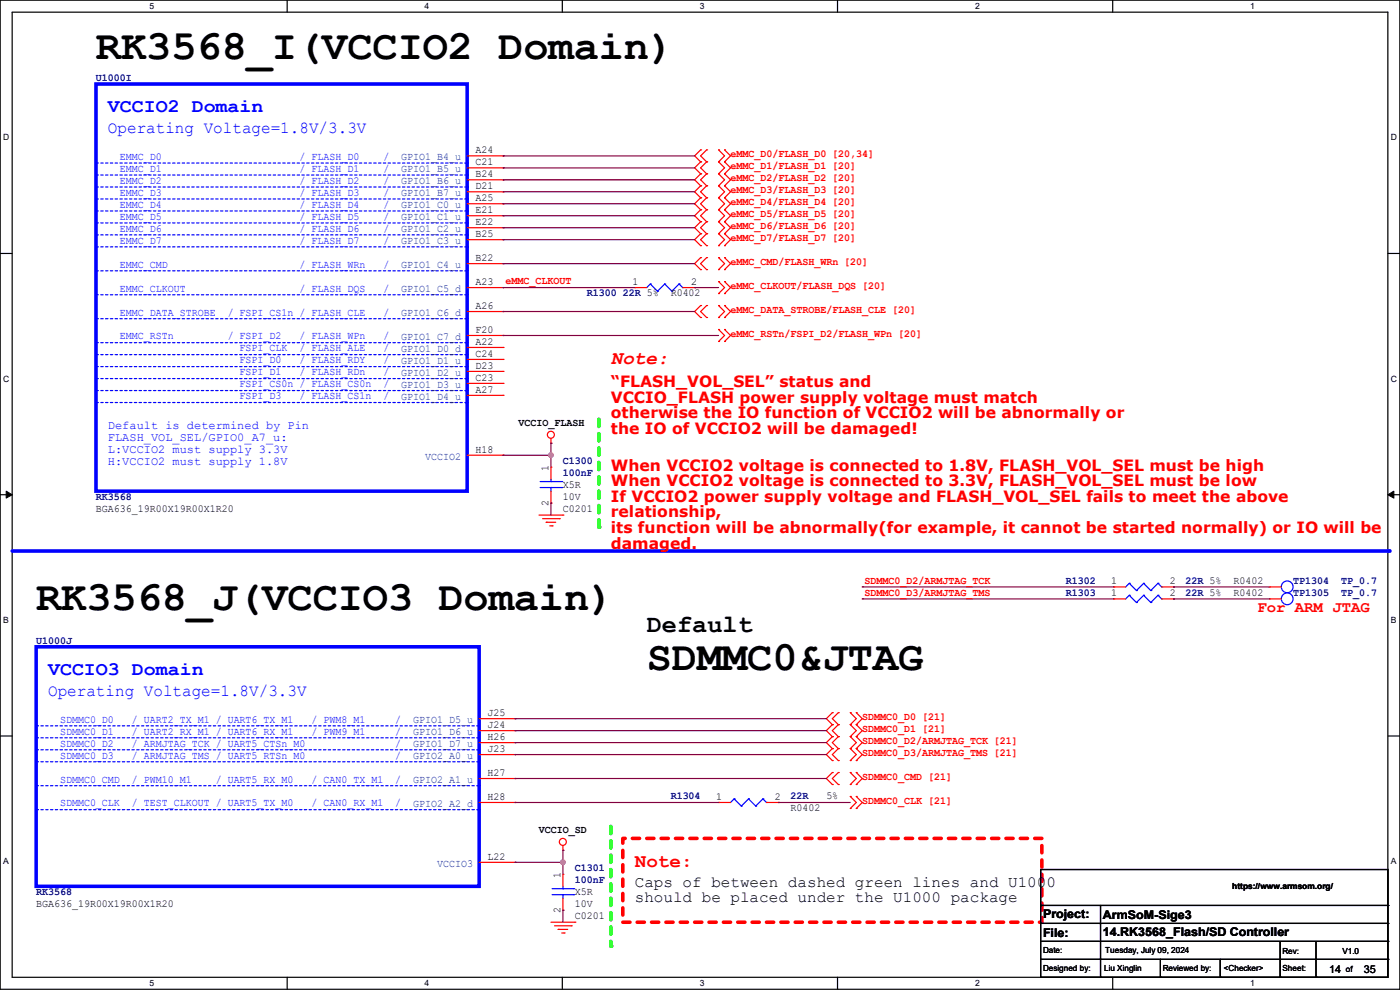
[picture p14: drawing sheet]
<svg xmlns="http://www.w3.org/2000/svg" width="297mm" height="210mm" viewBox="0 0 297 210" stroke-linecap="round" stroke-linejoin="round" font-family="sans-serif">
<defs><g id="words">
<g font-size="8.9">
<text x="20.4" y="12.5">RK3568_I(VCCIO2 Domain)</text>
<text x="7.7" y="129.4">RK3568_J(VCCIO3 Domain)</text>
<text x="137.2" y="142.1">SDMMC0&amp;JTAG</text>
</g>
<text font-size="5.3" x="137.2" y="134.1">Default</text>
<g font-size="4.1" fill="#00f">
<text x="22.9" y="23.8">VCCIO2 Domain</text>
<text x="10.2" y="143.2">VCCIO3 Domain</text>
</g>
<g font-size="4.1" fill="#f00">
<text x="129.6" y="77.2">Note:</text>
<text x="134.7" y="183.8">Note:</text>
</g>
<g font-size="3.6" fill="#00f">
<text x="22.9" y="28.2">Operating Voltage=1.8V/3.3V</text>
<text x="10.2" y="147.6">Operating Voltage=1.8V/3.3V</text>
</g>
<g font-size="3.3" fill="#f00">
<text x="129.6" y="82.1">“FLASH_VOL_SEL” status and</text>
<text x="129.6" y="85.4">VCCIO_FLASH power supply voltage must match</text>
<text x="129.6" y="88.7">otherwise the IO function of VCCIO2 will be abnormally or</text>
<text x="129.6" y="92">the IO of VCCIO2 will be damaged!</text>
<text x="129.6" y="99.9">When VCCIO2 voltage is connected to 1.8V, FLASH_VOL_SEL must be high</text>
<text x="129.6" y="103.2">When VCCIO2 voltage is connected to 3.3V, FLASH_VOL_SEL must be low</text>
<text x="129.6" y="106.5">If VCCIO2 power supply voltage and FLASH_VOL_SEL fails to meet the above</text>
<text x="129.6" y="109.8">relationship,</text>
<text x="129.6" y="113.1">its function will be abnormally(for example, it cannot be started normally) or IO will be</text>
<text x="129.6" y="116.4">damaged.</text>
<text x="266.7" y="129.8">For ARM JTAG</text>
</g>
<g font-size="3.3">
<text x="134.7" y="188.1">Caps of between dashed green lines and U100</text>
<text x="134.7" y="191.4">should be placed under the U1000 package</text>
<text x="222" y="188.1">0</text>
</g>
<g font-size="2.5" fill="#00f">
<text x="22.9" y="91">Default is determined by Pin</text>
<text x="22.9" y="93.6">FLASH_VOL_SEL/GPIO0_A7_u:</text>
<text x="22.9" y="96.1">L:VCCIO2 must supply 3.3V</text>
<text x="22.9" y="98.6">H:VCCIO2 must supply 1.8V</text>
</g>
<g font-size="2.5">
<text x="221.3" y="194.7">Project:</text>
<text x="234" y="194.9">ArmSoM-Sige3</text>
<text x="221.3" y="198.8">File:</text>
<text x="234" y="198.5">14.RK3568_Flash/SD Controller</text>
</g>
<g font-size="2.3" fill="#000080">
<text x="20.4" y="17.1">U1000I</text>
<text x="124.5" y="62.9">R1300</text>
<text x="132.1" y="62.9">22R 5%</text>
<text x="119.4" y="98.4">C1300</text>
<text x="119.4" y="101">100nF</text>
<text x="20.4" y="106">RK3568</text>
<text x="226.1" y="123.8">R1302</text>
<text x="251.5" y="123.8">22R 5%</text>
<text x="274.4" y="123.8">TP1304</text>
<text x="284.5" y="123.8">TP_0.7</text>
<text x="226.1" y="126.4">R1303</text>
<text x="251.5" y="126.4">22R 5%</text>
<text x="274.4" y="126.4">TP1305</text>
<text x="284.5" y="126.4">TP_0.7</text>
<text x="7.7" y="136.5">U1000J</text>
<text x="142.3" y="169.5">R1304</text>
<text x="167.7" y="169.5">22R</text>
<text x="122" y="184.8">C1301</text>
<text x="7.7" y="189.9">RK3568</text>
<text x="122" y="187.3">100nF</text>
</g>
<g font-size="2.3" fill="#00f">
<text x="25.4" y="33.9">EMMC_D0</text>
<text x="63.5" y="33.9">/ FLASH_D0</text>
<text x="81.3" y="33.9">/</text>
<text x="25.4" y="36.4">EMMC_D1</text>
<text x="25.4" y="41.5">EMMC_D3</text>
<text x="25.4" y="39">EMMC_D2</text>
<text x="63.5" y="36.4">/ FLASH_D1</text>
<text x="63.5" y="41.5">/ FLASH_D3</text>
<text x="63.5" y="39">/ FLASH_D2</text>
<text x="81.3" y="39">/</text>
<text x="81.3" y="36.4">/</text>
<text x="81.3" y="41.5">/</text>
<text x="25.4" y="46.6">EMMC_D5</text>
<text x="25.4" y="44.1">EMMC_D4</text>
<text x="63.5" y="46.6">/ FLASH_D5</text>
<text x="63.5" y="44.1">/ FLASH_D4</text>
<text x="81.3" y="46.6">/</text>
<text x="81.3" y="44.1">/</text>
<text x="25.4" y="49.1">EMMC_D6</text>
<text x="25.4" y="51.7">EMMC_D7</text>
<text x="63.5" y="51.7">/ FLASH_D7</text>
<text x="63.5" y="49.1">/ FLASH_D6</text>
<text x="81.3" y="49.1">/</text>
<text x="81.3" y="51.7">/</text>
<text x="25.4" y="56.8">EMMC_CMD</text>
<text x="63.5" y="56.8">/ FLASH_WRn</text>
<text x="81.3" y="56.8">/</text>
<text x="25.4" y="61.8">EMMC_CLKOUT</text>
<text x="63.5" y="61.8">/ FLASH_DQS</text>
<text x="81.3" y="61.8">/</text>
<text x="25.4" y="66.9">EMMC_DATA_STROBE</text>
<text x="48.3" y="66.9">/ FSPI_CS1n / FLASH_CLE</text>
<text x="81.3" y="66.9">/</text>
<text x="25.4" y="72">EMMC_RSTn</text>
<text x="48.3" y="72">/ FSPI_D2</text>
<text x="50.8" y="77.1">FSPI_D0</text>
<text x="50.8" y="74.5">FSPI_CLK</text>
<text x="63.5" y="77.1">/ FLASH_RDY</text>
<text x="63.5" y="72">/ FLASH_WPn</text>
<text x="63.5" y="74.5">/ FLASH_ALE</text>
<text x="81.3" y="74.5">/</text>
<text x="81.3" y="77.1">/</text>
<text x="81.3" y="72">/</text>
<text x="50.8" y="79.6">FSPI_D1</text>
<text x="50.8" y="82.2">FSPI_CS0n / FLASH_CS0n</text>
<text x="63.5" y="79.6">/ FLASH_RDn</text>
<text x="81.3" y="82.2">/</text>
<text x="81.3" y="79.6">/</text>
<text x="50.8" y="84.7">FSPI_D3</text>
<text x="63.5" y="84.7">/ FLASH_CS1n</text>
<text x="81.3" y="84.7">/</text>
<text x="12.7" y="153.3">SDMMC0_D0</text>
<text x="12.7" y="155.8">SDMMC0_D1</text>
<text x="28" y="155.8">/ UART2_RX_M1 / UART6_RX_M1</text>
<text x="28" y="153.3">/ UART2_TX_M1 / UART6_TX_M1</text>
<text x="66.1" y="155.8">/ PWM9_M1</text>
<text x="66.1" y="153.3">/ PWM8_M1</text>
<text x="83.9" y="153.3">/</text>
<text x="83.9" y="155.8">/</text>
<text x="12.7" y="160.9">SDMMC0_D3</text>
<text x="12.7" y="158.4">SDMMC0_D2</text>
<text x="28" y="158.4">/ ARMJTAG_TCK / UART5_CTSn_M0</text>
<text x="28" y="160.9">/ ARMJTAG_TMS / UART5_RTSn_M0</text>
<text x="83.9" y="158.4">/</text>
<text x="83.9" y="160.9">/</text>
<text x="12.7" y="166">SDMMC0_CMD</text>
<text x="28" y="166">/ PWM10_M1</text>
<text x="45.8" y="166">/ UART5_RX_M0</text>
<text x="66.1" y="166">/ CAN0_TX_M1</text>
<text x="83.9" y="166">/</text>
<text x="12.7" y="171.1">SDMMC0_CLK</text>
<text x="28" y="171.1">/ TEST_CLKOUT / UART5_TX_M0</text>
<text x="66.1" y="171.1">/ CAN0_RX_M1</text>
<text x="83.9" y="171.1">/</text>
</g>
<g font-size="2.3" fill="#004080">
<text x="85.1" y="34">GPIO1_B4_u</text>
<text x="85.1" y="36.5">GPIO1_B5_u</text>
<text x="85.1" y="39.1">GPIO1_B6_u</text>
<text x="85.1" y="41.6">GPIO1_B7_u</text>
<text x="85.1" y="44.2">GPIO1_C0_u</text>
<text x="85.1" y="46.7">GPIO1_C1_u</text>
<text x="85.1" y="49.2">GPIO1_C2_u</text>
<text x="85.1" y="51.8">GPIO1_C3_u</text>
<text x="85.1" y="56.9">GPIO1_C4_u</text>
<text x="85.1" y="61.9">GPIO1_C5_d</text>
<text x="85.1" y="67">GPIO1_C6_d</text>
<text x="85.1" y="72.1">GPIO1_C7_d</text>
<text x="85.1" y="74.6">GPIO1_D0_d</text>
<text x="85.1" y="77.2">GPIO1_D1_u</text>
<text x="85.1" y="79.7">GPIO1_D2_u</text>
<text x="85.1" y="82.3">GPIO1_D3_u</text>
<text x="85.1" y="84.8">GPIO1_D4_u</text>
<text x="90.2" y="97.5">VCCIO2</text>
<text x="87.7" y="153.4">GPIO1_D5_u</text>
<text x="87.7" y="155.9">GPIO1_D6_u</text>
<text x="87.7" y="158.5">GPIO1_D7_u</text>
<text x="87.7" y="161">GPIO2_A0_u</text>
<text x="87.7" y="166.1">GPIO2_A1_u</text>
<text x="87.7" y="171.2">GPIO2_A2_d</text>
<text x="92.8" y="183.9">VCCIO3</text>
</g>
<g font-size="2.3">
<text x="100.9" y="32.5">A24</text>
<text x="100.9" y="35.1">C21</text>
<text x="100.9" y="37.6">B24</text>
<text x="100.9" y="40.1">D21</text>
<text x="100.9" y="42.7">A25</text>
<text x="100.9" y="45.2">E21</text>
<text x="100.9" y="47.8">E22</text>
<text x="100.9" y="50.3">B25</text>
<text x="100.9" y="55.4">B22</text>
<text x="100.9" y="60.5">A23</text>
<text x="100.9" y="65.5">A26</text>
<text x="134.2" y="60.5">1</text>
<text x="142.3" y="62.9">R0402</text>
<text x="146.6" y="60.5">2</text>
<text x="100.9" y="70.6">F20</text>
<text x="100.9" y="73.2">A22</text>
<text x="100.9" y="75.7">C24</text>
<text x="100.9" y="78.2">D23</text>
<text x="100.9" y="80.8">C23</text>
<text x="100.9" y="83.3">A27</text>
<text x="110" y="90.3">VCCIO_FLASH</text>
<text x="100.9" y="96">H18</text>
<text x="116.3" y="99.9" transform="rotate(-90 116.3 99.9)">1</text>
<text x="116.3" y="107.2" transform="rotate(-90 116.3 107.2)">2</text>
<text x="119.4" y="103.5">X5R</text>
<text x="119.4" y="106">10V</text>
<text x="20.4" y="108.6">BGA636_19R00X19R00X1R20</text>
<text x="119.4" y="108.6">C0201</text>
<text x="235.8" y="124">1</text>
<text x="248.2" y="124">2</text>
<text x="261.7" y="123.8">R0402</text>
<text x="235.8" y="126.5">1</text>
<text x="248.2" y="126.5">2</text>
<text x="261.7" y="126.4">R0402</text>
<text x="103.4" y="151.9">J25</text>
<text x="103.4" y="154.4">J24</text>
<text x="103.4" y="157">H26</text>
<text x="103.4" y="159.5">J23</text>
<text x="103.4" y="164.6">H27</text>
<text x="103.4" y="169.7">H28</text>
<text x="151.9" y="169.7">1</text>
<text x="164.4" y="169.7">2</text>
<text x="167.7" y="172.1">R0402</text>
<text x="175.3" y="169.5">5%</text>
<text x="114.3" y="176.7">VCCIO_SD</text>
<text x="103.4" y="182.4">L22</text>
<text x="118.9" y="186.2" transform="rotate(-90 118.9 186.2)">1</text>
<text x="122" y="189.9">X5R</text>
<text x="7.7" y="192.4">BGA636_19R00X19R00X1R20</text>
<text x="118.9" y="193.6" transform="rotate(-90 118.9 193.6)">2</text>
<text x="122" y="194.9">C0201</text>
<text x="122" y="192.4">10V</text>
<text x="282" y="206.3">14</text>
<text x="289.3" y="206.3">35</text>
</g>
<g font-size="2.3" fill="#f00">
<text x="155" y="33.4">eMMC_D0/FLASH_D0 [20,34]</text>
<text x="155" y="35.9">eMMC_D1/FLASH_D1 [20]</text>
<text x="155" y="38.5">eMMC_D2/FLASH_D2 [20]</text>
<text x="155" y="41">eMMC_D3/FLASH_D3 [20]</text>
<text x="155" y="43.6">eMMC_D4/FLASH_D4 [20]</text>
<text x="155" y="46.1">eMMC_D5/FLASH_D5 [20]</text>
<text x="155" y="48.6">eMMC_D6/FLASH_D6 [20]</text>
<text x="155" y="51.2">eMMC_D7/FLASH_D7 [20]</text>
<text x="155" y="56.3">eMMC_CMD/FLASH_WRn [20]</text>
<text x="107.2" y="60.3">eMMC_CLKOUT</text>
<text x="155" y="61.3">eMMC_CLKOUT/FLASH_DQS [20]</text>
<text x="155" y="71.5">eMMC_RSTn/FSPI_D2/FLASH_WPn [20]</text>
<text x="155" y="66.4">eMMC_DATA_STROBE/FLASH_CLE [20]</text>
<text x="183.4" y="123.8">SDMMC0_D2/ARMJTAG_TCK</text>
<text x="183.4" y="126.3">SDMMC0_D3/ARMJTAG_TMS</text>
<text x="182.9" y="152.8">SDMMC0_D0 [21]</text>
<text x="182.9" y="155.3">SDMMC0_D1 [21]</text>
<text x="182.9" y="157.9">SDMMC0_D2/ARMJTAG_TCK [21]</text>
<text x="182.9" y="160.4">SDMMC0_D3/ARMJTAG_TMS [21]</text>
<text x="182.9" y="165.5">SDMMC0_CMD [21]</text>
<text x="182.9" y="170.6">SDMMC0_CLK [21]</text>
</g>
<g font-size="1.8">
<text x="31.7" y="1.9">5</text>
<text x="90.1" y="1.9">4</text>
<text x="148.5" y="1.9">3</text>
<text x="206.8" y="1.9">2</text>
<text x="265.2" y="1.9">1</text>
<text x=".7" y="29.8">D</text>
<text x="295.1" y="29.8">D</text>
<text x=".7" y="80.9">C</text>
<text x="295.1" y="80.9">C</text>
<text x=".7" y="132.1">B</text>
<text x="295.1" y="132.1">B</text>
<text x=".7" y="183.3">A</text>
<text x="295.1" y="183.3">A</text>
<text x="261.4" y="188.6">https://www.armsom.org/</text>
<text x="221.3" y="202.1">Date:</text>
<text x="234.5" y="202.1">Tuesday, July 09, 2024</text>
<text x="272.1" y="202.3">Rev:</text>
<text x="284.8" y="202.3">V1.0</text>
<text x="31.7" y="209.2">5</text>
<text x="90.1" y="209.2">4</text>
<text x="148.5" y="209.2">3</text>
<text x="206.8" y="209.2">2</text>
<text x="221.3" y="205.9">Designed by:</text>
<text x="234.2" y="205.9">Liu Xinglin</text>
<text x="246.7" y="205.9">Reviewed by:</text>
<text x="259.6" y="205.9">&lt;Checker&gt;</text>
<text x="265.2" y="209.2">1</text>
<text x="272.1" y="205.9">Sheet:</text>
<text x="285.5" y="206.1">of</text>
</g>
</g></defs>
<g fill="none" stroke="#000" stroke-width=".25">
<path d="M0 0h297v209.8h-297zM2.6 2.6h291.8v204.7h-291.8zM60.9 0v2.6M119.3 0v2.6M177.7 0v2.6M236.1 0v2.6M0 53.8h2.6M294.4 53.8h2.6M0 104.9h2.6M294.4 104.9h2.6M0 156.1h2.6M294.4 156.1h2.6"/>
<path d="M60.9 207.3v2.5M119.3 207.3v2.5M177.7 207.3v2.5M236.1 207.3v2.5"/>
</g>
<path d="M1.3 104.2l1.3 .7-1.3 .8zM294.4 104.9l1.3-.7v1.5z" fill="#000"/>
<path d="M1.3 104.2l1.3 .7-1.3 .8zM294.4 104.9l1.3-.7v1.5z" fill="none" stroke="#000" stroke-width=".21"/>
<path d="M2.6 116.9h292.1" fill="none" stroke="#00f" stroke-width=".76"/>
<circle cx="294.7" cy="116.9" r=".38" fill="#00f"/>
<path d="M127 88.9v22.9" fill="none" stroke="#0f0" stroke-width=".76" stroke-dasharray="1.5 1.5"/>
<circle cx="127" cy="111.8" r=".38" fill="#0f0" stroke-dasharray="1.5 1.5"/>
<path d="M129.6 175.3v25.4" fill="none" stroke="#0f0" stroke-width=".76" stroke-dasharray="1.5 1.5"/>
<circle cx="129.6" cy="200.7" r=".38" fill="#0f0" stroke-dasharray="1.5 1.5"/>
<path d="M132.1 177.8h88.9v17.8h-88.9z" fill="none" stroke="#f00" stroke-width=".76" stroke-dasharray="1.5 1.5"/>
<g fill="none" stroke="#f00" stroke-width=".25">
<path d="M99.1 33.1h7.6M99.1 35.6h7.6M99.1 38.1h7.6M106.7 33.1h.1M106.7 35.6h.1M106.7 38.1h.1M148.6 31.8h.1M148.6 34.3h.1M148.6 36.9h.1M148.6 39.4h.1M148.6 31.8l-1.2 1.3 1.2 1.2M148.6 39.4l-1.2 1.3 1.2 1.3"/>
<path d="M148.6 34.3l-1.2 1.3 1.2 1.3M148.6 36.9l-1.2 1.2 1.2 1.3M149.9 34.3h.1M149.9 31.8h.1M149.9 36.9h.1M149.9 39.4h.1M149.9 31.8l-1.3 1.3 1.3 1.2M149.9 34.3l-1.3 1.3 1.3 1.3M149.9 39.4l-1.3 1.3 1.3 1.3M149.9 36.9l-1.3 1.2 1.3 1.3M152.4 34.3h.1M152.4 31.8h.1"/>
<path d="M152.4 36.9h.1M152.4 39.4h.1M152.4 36.9l1.3 1.2-1.3 1.3M152.4 31.8l1.3 1.3-1.3 1.2M152.4 34.3l1.3 1.3-1.3 1.3M152.4 39.4l1.3 1.3-1.3 1.3M153.7 34.3h.1M153.7 31.8h.1M153.7 36.9h.1M153.7 39.4h.1M153.7 31.8l1.3 1.3-1.3 1.2M153.7 34.3l1.3 1.3-1.3 1.3"/>
<path d="M153.7 36.9l1.3 1.2-1.3 1.3M153.7 39.4l1.3 1.3-1.3 1.3M99.1 40.7h7.6M99.1 43.2h7.6M99.1 45.8h7.6M99.1 48.3h7.6M99.1 50.8h7.6M99.1 55.9h7.6M106.7 40.7h.1M106.7 43.2h.1M106.7 45.8h.1M106.7 48.3h.1"/>
<path d="M106.7 50.8h.1M106.7 55.9h.1M148.6 42h.1M148.6 44.5h.1M148.6 47h.1M148.6 49.6h.1M148.6 52.1h.1M148.6 54.7h.1M148.6 57.2h.1M148.6 42l-1.2 1.2 1.2 1.3M148.6 44.5l-1.2 1.3 1.2 1.2M148.6 47l-1.2 1.3 1.2 1.3"/>
<path d="M148.6 49.6l-1.2 1.2 1.2 1.3M148.6 54.7l-1.2 1.2 1.2 1.3M149.9 42h.1M149.9 44.5h.1M149.9 47h.1M149.9 49.6h.1M149.9 52.1h.1M149.9 57.2h.1M149.9 54.7h.1M149.9 42l-1.3 1.2 1.3 1.3M149.9 44.5l-1.3 1.3 1.3 1.2M149.9 47l-1.3 1.3 1.3 1.3"/>
<path d="M149.9 49.6l-1.3 1.2 1.3 1.3M149.9 54.7l-1.3 1.2 1.3 1.3M152.4 42h.1M152.4 44.5h.1M152.4 47h.1M152.4 49.6h.1M152.4 52.1h.1M152.4 57.2h.1M152.4 54.7h.1M152.4 59.7h.1M152.4 44.5l1.3 1.3-1.3 1.2M152.4 47l1.3 1.3-1.3 1.3"/>
<path d="M152.4 42l1.3 1.2-1.3 1.3M152.4 49.6l1.3 1.2-1.3 1.3M152.4 54.7l1.3 1.2-1.3 1.3M152.4 59.7l1.3 1.3-1.3 1.3M153.7 42h.1M153.7 44.5h.1M153.7 47h.1M153.7 49.6h.1M153.7 52.1h.1M153.7 57.2h.1M153.7 54.7h.1M153.7 59.7h.1"/>
<path d="M153.7 47l1.3 1.3-1.3 1.3M153.7 49.6l1.3 1.2-1.3 1.3M153.7 42l1.3 1.2-1.3 1.3M153.7 44.5l1.3 1.3-1.3 1.2M153.7 54.7l1.3 1.2-1.3 1.3M153.7 59.7l1.3 1.3-1.3 1.3M99.1 61h7.6M99.1 66.1h7.6M99.1 71.2h7.6M99.1 73.7h7.6M99.1 76.2h7.6M99.1 78.8h7.6"/>
<path d="M106.7 61h.1M106.7 66.1h.1M106.7 71.2h.1M106.7 73.7h.1M106.7 76.2h.1M106.7 78.8h.1M134.7 61h.1M134.7 61h2.5M144.8 61h2.6M147.4 61h.1M148.6 64.8h.1M148.6 67.4h.1"/>
<path d="M148.6 64.8l-1.2 1.3 1.2 1.3M149.9 67.4h.1M149.9 64.8h.1M149.9 64.8l-1.3 1.3 1.3 1.3M152.4 62.3h.1M152.4 72.4h.1M152.4 69.9h.1M152.4 67.4h.1M152.4 64.8h.1M152.4 69.9l1.3 1.3-1.3 1.2M152.4 64.8l1.3 1.3-1.3 1.3M153.7 62.3h.1"/>
<path d="M153.7 72.4h.1M153.7 69.9h.1M153.7 67.4h.1M153.7 64.8h.1M153.7 69.9l1.3 1.3-1.3 1.2M153.7 64.8l1.3 1.3-1.3 1.3M99.1 81.3h7.6M99.1 83.9h7.6M99.1 96.6h7.6M106.7 81.3h.1M106.7 83.9h.1M106.7 96.6h.1"/>
<path d="M116.9 94h.1M116.9 99.1h.1M116.9 93v1M116.9 99.1v2.5M114.3 109.3h5.1M115.1 110h3.6M115.9 110.8h.1M115.9 110.8h2M116.6 111.5h.5M116.9 106.7h.1M116.9 104.2v2.5M117.1 111.5h.1"/>
<path d="M118.7 110h.1M119.4 109.3h.1M236.3 124.5h.1M236.3 127h.1M236.3 124.5h2.5M236.3 127h2.5M246.4 124.5h2.6M246.4 127h2.6M249 124.5h.1M249 127h.1M269.3 124.5h.1M269.3 127h.1"/>
<path d="M269.3 124.5h2.5M269.3 127h2.5M101.6 152.4h7.7M101.6 155h7.7M101.6 157.5h7.7M109.3 152.4h.1M109.3 155h.1M109.3 157.5h.1M176.6 151.2h.1M176.6 153.7h.1M176.6 156.3h.1M176.6 158.8h.1"/>
<path d="M176.6 156.3l-1.3 1.2 1.3 1.3M176.6 151.2l-1.3 1.2 1.3 1.3M176.6 158.8l-1.3 1.3 1.3 1.2M176.6 153.7l-1.3 1.3 1.3 1.3M177.8 153.7h.1M177.8 151.2h.1M177.8 156.3h.1M177.8 158.8h.1M177.8 158.8l-1.2 1.3 1.2 1.2M177.8 151.2l-1.2 1.2 1.2 1.3M177.8 156.3l-1.2 1.2 1.2 1.3M177.8 153.7l-1.2 1.3 1.2 1.3"/>
<path d="M180.4 153.7h.1M180.4 151.2h.1M180.4 156.3h.1M180.4 158.8h.1M180.4 158.8l1.3 1.3-1.3 1.2M180.4 151.2l1.3 1.2-1.3 1.3M180.4 153.7l1.3 1.3-1.3 1.3M180.4 156.3l1.3 1.2-1.3 1.3M181.7 153.7h.1M181.7 151.2h.1M181.7 156.3h.1M181.7 158.8h.1"/>
<path d="M181.7 156.3l1.2 1.2-1.2 1.3M181.7 151.2l1.2 1.2-1.2 1.3M181.7 153.7l1.2 1.3-1.2 1.3M181.7 158.8l1.2 1.3-1.2 1.2M101.6 160.1h7.7M101.6 165.1h7.7M101.6 170.2h7.7M109.3 160.1h.1M109.3 165.1h.1M109.3 170.2h.1M119.4 179.4v1M152.4 170.2h.1"/>
<path d="M152.4 170.2h2.6M162.6 170.2h2.5M165.1 170.2h.1M176.6 163.9h.1M176.6 166.4h.1M176.6 161.3h.1M176.6 163.9l-1.3 1.2 1.3 1.3M177.8 166.4h.1M177.8 163.9h.1M177.8 161.3h.1M177.8 163.9l-1.2 1.2 1.2 1.3M180.4 166.4h.1"/>
<path d="M180.4 163.9h.1M180.4 161.3h.1M180.4 171.5h.1M180.4 169h.1M180.4 169l1.3 1.2-1.3 1.3M180.4 163.9l1.3 1.2-1.3 1.3M181.7 166.4h.1M181.7 163.9h.1M181.7 161.3h.1M181.7 171.5h.1M181.7 169h.1M181.7 163.9l1.2 1.2-1.2 1.3"/>
<path d="M181.7 169l1.2 1.2-1.2 1.3M101.6 182.9h7.7M109.3 182.9h.1M116.9 195.6h5.1M117.6 196.4h3.6M118.4 197.1h.1M118.4 197.1h2M119.2 197.9h.5M119.4 180.4h.1M119.4 185.5h.1M119.4 193.1h.1M119.4 185.5v2.5"/>
<path d="M119.4 190.5v2.6M119.7 197.9h.1M121.2 196.4h.1M122 195.6h.1"/>
<circle cx="116.9" cy="92.2" r=".74"/>
<circle cx="119.4" cy="178.6" r=".74"/>
</g>
<g fill="none" stroke="#000" stroke-width=".25">
<path d="M220.8 184.4h73.6v22.9h-73.6zM220.8 192.1h73.6M220.8 195.9h73.6M220.8 199.7h73.6M233.5 192.1v15.2M271.6 199.7v7.6M279.2 199.7v7.6M294.4 192.1h.1M294.4 195.9h.1M294.4 199.7h.1M220.8 203.5h73.6M233.5 207.3h.1"/>
<path d="M246.2 207.3h.1M246.2 203.5v3.8M258.9 207.3h.1M258.9 203.5v3.8M271.6 207.3h.1M279.2 207.3h.1M294.4 203.5h.1"/>
</g>
<g fill="none" stroke="#00f" stroke-width=".25">
<path d="M138 60.2h.1M138 60.2l-.8 .8M138 60.2l1.5 1.6M139.5 61.8h.1M141 60.2h.1M141 60.2l-1.5 1.6M141 60.2l1.5 1.6M142.5 61.8h.1M144.1 60.2h.1M144.1 60.2l-1.6 1.6M144.1 60.2l.7 .8M144.8 61h.1"/>
<path d="M114.6 103.4h4.6M114.6 102.2h4.6M116.9 102.2h.1M116.9 103.4h.1M116.9 101.6v.6M116.9 103.4v.8M119.2 103.4h.1M119.2 102.2h.1M239.6 123.7h.1M239.6 126.3h.1M239.6 123.7l-.8 .8M239.6 123.7l1.5 1.6"/>
<path d="M239.6 126.3l-.8 .7M239.6 126.3l1.5 1.5M241.1 125.3h.1M241.1 127.8h.1M242.6 123.7h.1M242.6 126.3h.1M242.6 123.7l-1.5 1.6M242.6 123.7l1.5 1.6M242.6 126.3l-1.5 1.5M242.6 126.3l1.5 1.5M244.1 125.3h.1M244.1 127.8h.1"/>
<path d="M245.7 123.7h.1M245.7 126.3h.1M245.7 123.7l-1.6 1.6M245.7 123.7l.7 .8M245.7 126.3l-1.6 1.5M245.7 126.3l.7 .7M246.4 124.5h.1M246.4 127h.1M155.7 169.5h.1M155.7 169.5l-.7 .7M155.7 169.5l1.6 1.5M157.3 171h.1"/>
<path d="M158.8 169.5h.1M158.8 169.5l-1.5 1.5M158.8 169.5l1.5 1.5M160.3 171h.1M161.8 169.5h.1M161.8 169.5l-1.5 1.5M161.8 169.5l.8 .7M162.6 170.2h.1M117.1 189.8h4.6M117.1 188.5h4.6M119.4 188.5h.1M119.4 189.8h.1"/>
<path d="M119.4 188v.5M119.4 189.8v.7M121.7 189.8h.1M121.7 188.5h.1"/>
<circle cx="273.1" cy="127" r="1.25"/>
<circle cx="273.1" cy="124.5" r="1.25"/>
</g>
<path d="M20.4 17.8h78.7v86.4h-78.7zM7.7 137.2h93.9v50.8h-93.9z" fill="none" stroke="#00f" stroke-width=".76"/>
<g fill="none" stroke="#00f" stroke-width=".25" stroke-dasharray=".5 .5">
<path d="M20.4 37.1h78.7M20.4 34.6h78.7M20.4 39.7h78.7M99.1 37.1h.1M99.1 34.6h.1M99.1 39.7h.1M20.4 42.2h78.7M20.4 47.3h78.7M20.4 52.4h78.7M20.4 44.7h78.7M20.4 49.8h78.7M20.4 57.4h78.7"/>
<path d="M99.1 42.2h.1M99.1 47.3h.1M99.1 52.4h.1M99.1 44.7h.1M99.1 49.8h.1M99.1 57.4h.1M20.4 75.2h78.7M20.4 77.8h78.7M20.4 62.5h78.7M20.4 72.7h78.7M20.4 67.6h78.7M99.1 75.2h.1"/>
<path d="M99.1 77.8h.1M99.1 62.5h.1M99.1 72.7h.1M99.1 67.6h.1M20.4 80.3h78.7M20.4 82.8h78.7M20.4 85.4h78.7M99.1 80.3h.1M99.1 82.8h.1M99.1 85.4h.1M7.7 156.5h93.9M7.7 159h93.9"/>
<path d="M7.7 154h93.9M101.6 156.5h.1M101.6 159h.1M101.6 154h.1M7.7 171.7h93.9M7.7 161.6h93.9M7.7 166.7h93.9M101.6 171.7h.1M101.6 161.6h.1M101.6 166.7h.1"/>
</g>
<path d="M106.7 96.6h.1M106.7 96.6h10.2M116.9 94h.1M116.9 96.6h.1M116.9 94v5.1M116.9 106.7h.1M116.9 106.7v2.6" fill="none" stroke="#800040" stroke-width=".25"/>
<circle cx="116.9" cy="96.5" r=".49" fill="#f0f"/>
<circle cx="116.9" cy="96.5" r=".49" fill="none" stroke="#f0f" stroke-width=".25"/>
<path d="M109.3 182.9h.1M109.3 182.9h10.1M119.4 180.4h.1M119.4 182.9h.1M119.4 193.1h.1M119.4 180.4v5.1M119.4 193.1v2.5" fill="none" stroke="#800040" stroke-width=".25"/>
<circle cx="119.4" cy="182.9" r=".49" fill="#f0f"/>
<circle cx="119.4" cy="182.9" r=".49" fill="none" stroke="#f0f" stroke-width=".25"/>
<g fill="none" stroke="#800040" stroke-width=".25">
<path d="M106.7 38.1h.1M106.7 35.6h.1M106.7 33.1h.1M106.7 38.1h40.7M106.7 35.6h40.7M106.7 33.1h40.7M106.7 55.9h.1M106.7 50.8h.1M106.7 48.3h.1M106.7 45.8h.1M106.7 43.2h.1M106.7 40.7h.1"/>
<path d="M106.7 55.9h40.7M106.7 50.8h40.7M106.7 48.3h40.7M106.7 45.8h40.7M106.7 43.2h40.7M106.7 40.7h40.7M106.7 71.2h.1M106.7 61h.1M106.7 66.1h.1M106.7 71.2h45.7M106.7 61h28M106.7 66.1h40.7"/>
<path d="M147.4 61h.1M147.4 61h5M182.9 124.5h.1M182.9 127h.1M182.9 124.5h53.4M182.9 127h53.4M249 127h.1M249 124.5h.1M249 124.5h20.3M249 127h20.3M109.3 152.4h.1M109.3 155h.1"/>
<path d="M109.3 157.5h.1M109.3 152.4h66M109.3 155h66M109.3 157.5h66M109.3 160.1h.1M109.3 170.2h.1M109.3 165.1h.1M109.3 160.1h66M109.3 170.2h43.1M109.3 165.1h66M165.1 170.2h.1M165.1 170.2h15.3"/>
</g>
<circle cx="116.9" cy="96.5" r=".49" fill="#f0f"/>
<circle cx="116.9" cy="96.5" r=".49" fill="none" stroke="#f0f" stroke-width=".25"/>
<circle cx="119.4" cy="182.9" r=".49" fill="#f0f"/>
<circle cx="119.4" cy="182.9" r=".49" fill="none" stroke="#f0f" stroke-width=".25"/>
<use href="#words"/>
</svg>
